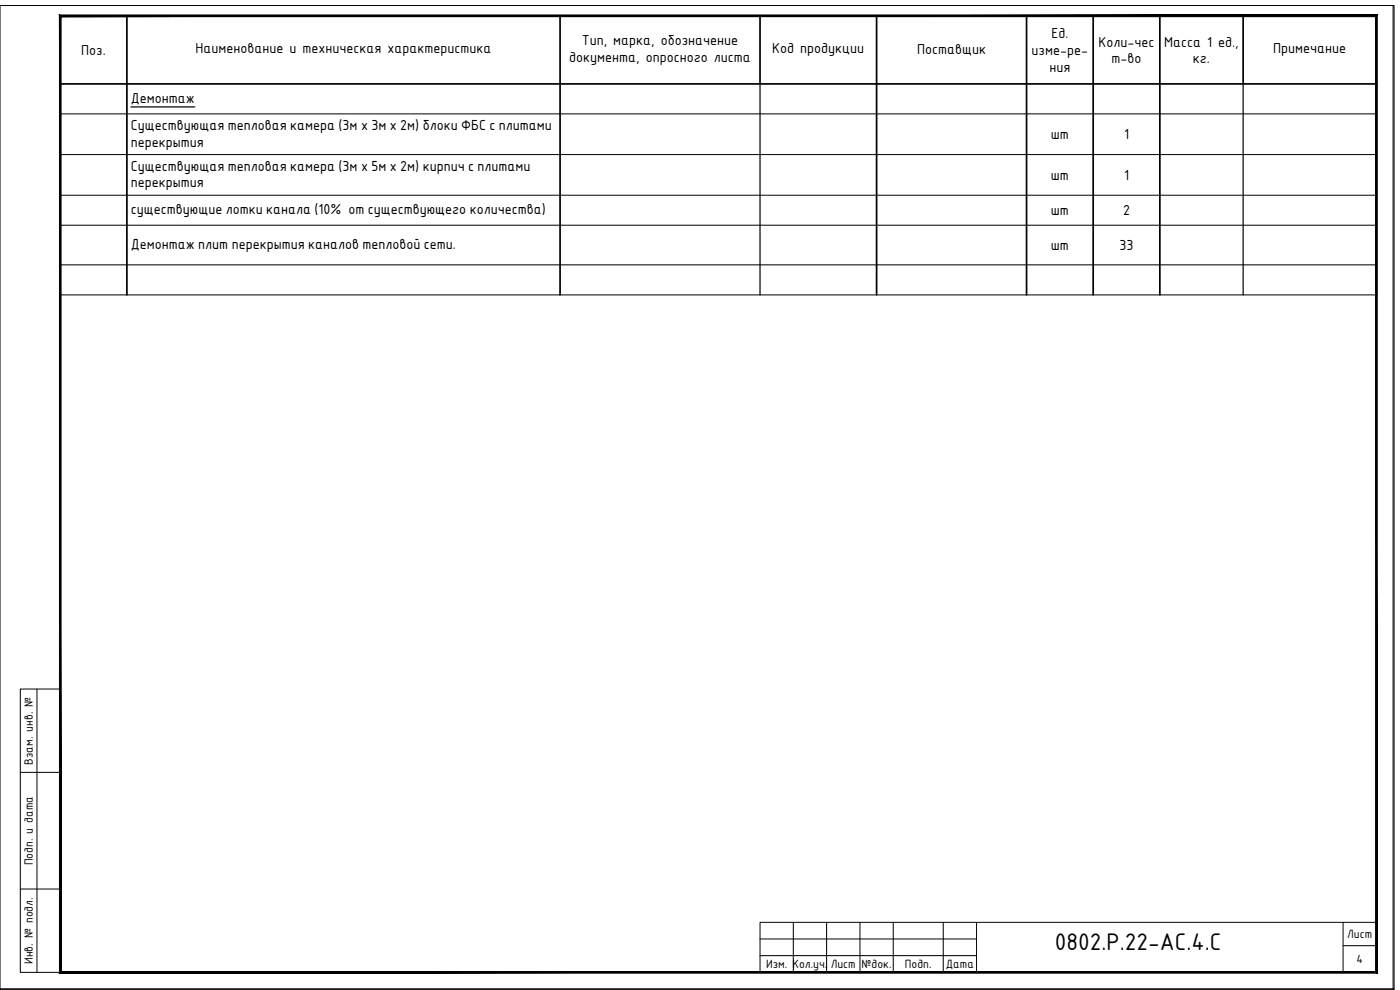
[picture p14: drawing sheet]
<svg xmlns="http://www.w3.org/2000/svg" width="420mm" height="297mm" viewBox="0 0 420 297" stroke-linecap="round" stroke-linejoin="round" font-family="sans-serif">
<defs><g id="words">
<text font-size="7.8" x="316.6" y="284.9">0802.Р.22-АС.4.С</text>
<g font-size="4.7">
<text x="315.5" y="11.5">Ед.</text>
<text x="24.4" y="16.5">Поз.</text>
<text x="58.7" y="16">Наименование и техническая характеристика</text>
<text x="174.6" y="13.5">Тип, марка, обозначение</text>
<text x="231.8" y="16">Код продукции</text>
<text x="275.2" y="16.2">Поставщик</text>
<text x="309.6" y="16.5">изме-ре-</text>
<text x="329.7" y="14">Коли-чес</text>
<text x="349.4" y="14">Масса 1 ед.,</text>
<text x="382.1" y="16">Примечание</text>
<text x="170.9" y="18.5">документа, опросного листа</text>
<text x="314.9" y="21.5">ния</text>
<text x="333.6" y="19">т-во</text>
<text x="358" y="19">кг.</text>
<text x="39.3" y="30.9">Демонтаж</text>
</g>
<g font-size="4.2">
<text x="39.3" y="39">Существующая тепловая камера (3м х 3м x 2м) блоки ФБС с плитами</text>
<text x="315.4" y="41.8">шт</text>
<text x="337.3" y="41.8">1</text>
<text x="39.3" y="44">перекрытия</text>
<text x="39.3" y="51.2">Существующая тепловая камера (3м х 5м x 2м) кирпич с плитами</text>
<text x="315.4" y="54">шт</text>
<text x="337.3" y="54">1</text>
<text x="39.3" y="56.2">перекрытия</text>
<text x="39.3" y="64.3">существующие лотки канала (10% от существующего количества)</text>
<text x="315.4" y="64.6">шт</text>
<text x="337" y="64.6">2</text>
<text x="39.3" y="74.6">Демонтаж плит перекрытия каналов тепловой сети.</text>
<text x="315.4" y="75">шт</text>
<text x="336" y="75">33</text>
</g>
<g font-size="3.9">
<text x="9.8" y="229.4" transform="rotate(-90 9.8 229.4)">Взам. инв. №</text>
<text x="9.8" y="259.6" transform="rotate(-90 9.8 259.6)">Подп. и дата</text>
<text x="404.3" y="281.5">Лист</text>
<text x="9.8" y="289.2" transform="rotate(-90 9.8 289.2)">Инв. № подл.</text>
<text x="229.9" y="290.5">Изм. Кол.уч.</text>
<text x="249.3" y="290.5">Лист</text>
<text x="258.6" y="290.5">№док.</text>
<text x="271.6" y="290.5">Подп.</text>
<text x="283.8" y="290.5">Дата</text>
<text x="407.1" y="289">4</text>
</g>
</g></defs>
<!-- layer: 0 -->
<g fill="none" stroke="#000" stroke-width=".3">
<path d="M0 1.7h418.4v295.3h-418.4zM418.1 1.7v295h-418.1h418.4M6.1 206.7h12v85h-12zM11.1 206.7v85M6.1 231.7h12M6.1 266.7h12M228.1 276.7h185v15h-185zM238.1 276.7v15M248.1 276.7v15M258.1 276.7v15M268.1 276.7v15M283.1 276.7v15"/>
<path d="M293.1 276.7v15M403.1 276.7v15M228.1 281.7h65M228.1 286.7h65M403.1 283.7h10"/>
</g>
<path d="M39.3 32.1h19.2M228.1 25.2v63.3M373.1 25.2v63.3" fill="none" stroke="#000" stroke-width=".36"/>
<path d="M38.1 4.7v83.8M168.1 4.7v83.8M228.1 4.7v20.5M263.1 4.7v83.8M308.1 4.7v83.8M328.1 4.7v83.8M348.1 4.7v83.8M373.1 4.7v20.5M18.1 25.2h395M18.1 88.5v-83.8h395v83.8" fill="none" stroke="#000" stroke-width=".51"/>
<path d="M18.1 34.2h395M18.1 46.4h395M18.1 58.6h395M18.1 67.6h395M18.1 79.5h395M18.1 88.5h395" fill="none" stroke="#000" stroke-width=".3"/>
<!-- layer: 0 -->
<path d="M17.8 4.5l.5 .5 395-.5zM18.3 5l395-.5-.5 .5zM413.3 4.5l-.5 .5 .5 287zM412.8 5l.5 287-.5-.5zM17.8 292h395.5l-.5-.5zM17.8 292l.5-.5h394.5zM17.8 4.5v287.5l.5-.5zM17.8 4.5l.5 .5v286.5z" fill="#000" stroke="#000" stroke-width=".3"/>
<use href="#words"/>
</svg>
